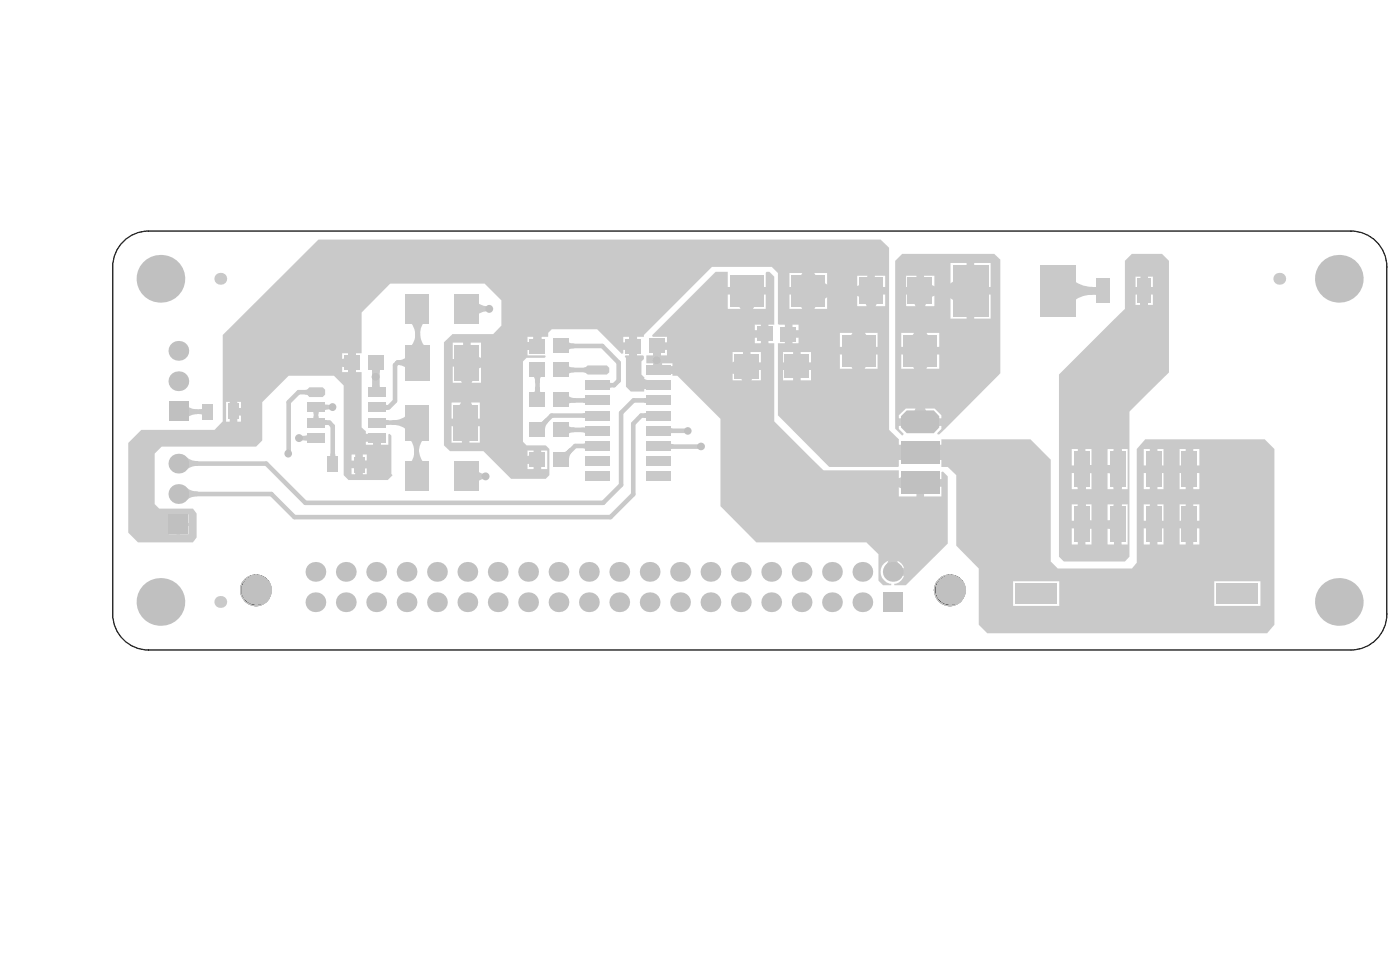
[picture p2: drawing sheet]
<svg xmlns="http://www.w3.org/2000/svg" width="288mm" height="201mm" viewBox="0 0 288 201" stroke-linecap="round" stroke-linejoin="round" font-family="sans-serif">
<path d="M50.4 119.1a2.82 2.82 0 0 1 2.1-.8 3 3 0 0 1 3 4 3.1 3.1 0 0 1-4.6 1.7 3.1 3.1 0 0 1-.5-4.9zM193.1 119.1a2.67 2.67 0 0 1 2.2-.8 2.86 2.86 0 0 1 3 3.3 3.1 3.1 0 0 1-3.2 3 3.1 3.1 0 0 1-2.9-3.3 2.67 2.67 0 0 1 .9-2.2z" fill="none" stroke="#c0c0c0" stroke-width=".21"/>
<g fill="none" stroke="#000" stroke-width=".25">
<path d="M25.7 49.3a7.3 7.3 0 0 1 4.9-1.8h247.2a7.4 7.4 0 0 1 7.4 7.4v71.4a7.4 7.4 0 0 1-7.4 7.3h-247.2a7.4 7.4 0 0 1-7.4-7.3v-71.4a7.4 7.4 0 0 1 2.5-5.6z"/>
<circle cx="52.7" cy="121.3" r="3.1"/>
<circle cx="195.4" cy="121.3" r="3.1"/>
</g>
<g fill="#c8cbc4">
<path d="M185.5 52.2h18.9l1.3 1.2v23.4l-12.6 12.5h-.3l-.1-.2 .9-.9v-.6h-8.8v.6l1 1-.3 .4-1.4-1.5v-34.5zM200.3 54.1v4.9h3.4v-4.9zM195.4 54.1v4.9h3.4v-4.9zM190 56.7v2.3h2.1v-2.3zM186.3 56.7v2.3h2.1v-2.3zM190 60.6v2.3h2.1v-2.3zM186.3 60.6v2.3h2.1v-2.3zM200.3 60.6v4.9h3.4v-4.9zM195.4 60.6v4.9h3.4v-4.9zM190 68.4v2.9h3.1v-2.9zM185.3 68.4v2.9h3.1v-2.9zM190 72.9v2.9h3.1v-2.9zM185.3 72.9v2.9h3.1v-2.9zM190 84v2h3.6v-.6l-1.4-1.4zM184.8 85.4v.6h3.6v-2h-2.1z"/>
<path d="M232.7 52.2h6.2l1.5 1.4v23l-8.2 8v29.9l-.9 1h-12.6l-1-1v-37.5l13.6-13.5v-9.9zM236.1 56.9v2.1h1v-2.1zM233.5 56.9v2.1h1v-2.1zM236.1 60.6v2.1h1v-2.1zM233.5 60.6v2.1h1v-2.1zM227.7 92.3v3.4h1.4v-3.4zM223.2 92.3v3.4h1.2v-3.4zM220.4 92.3v3.4h1.2v-3.4zM230.6 92.3v8.3h1.3v-8.3zM227.7 97.3v3.3h1.4v-3.3zM223.2 97.3v3.3h1.2v-3.3zM220.4 97.3v3.3h1.2v-3.3zM227.7 103.7v3.4h1.4v-3.4zM223.2 103.7v3.4h1.2v-3.4zM220.4 103.7v3.4h1.2v-3.4zM230.6 103.7v8.3h1.3v-8.3zM227.7 108.6v3.4h1.4v-3.4zM223.2 108.6v3.4h1.2v-3.4zM220.4 108.6v3.4h1.2v-3.4z"/>
<path d="M147.1 55.9h2.5v3.1h7.9v-2.9l.1-.2h.6l1 1v9.9h-1.2v3.8h1.2v16l10.1 10.1h15.5v1.8h8.8v-1.4l.3-.2 1 1v13.9l-8.6 8.5h-2.4v-.3a2.12 2.12 0 0 0 2-1.6h-2.3v-.8h-.8v-2.3a2.44 2.44 0 0 0-1.7 2.5 2.44 2.44 0 0 0 2.2 2.2v.3h-1.7l-1-.9v-5.4l-2.5-2.5h-22.6l-7.4-7.4v-18l-8.8-8.8h-1v-.4h-3v-.8h-.7v-1.4h-1.7v-1.6h1.4v-2h.8v-.7h2v-1.1h-2.9l-.1-.4zM154.3 60.6v2.9h3.2v-2.9zM149.6 60.6v2.9h3.2v-2.9zM155.2 66.8v1.1h1.3v-1.1zM155.2 69.4v1.2h1.3v-1.2zM135.9 71.9v1.2h1.2v-1.2zM154.3 72.4v2.1h2.2v-2.1zM150.6 72.4v2.1h2.2v-2.1zM136.1 74.7v.6h2.2v-.6zM154.3 76.1v2.1h2.2v-2.1zM150.6 76.1v2.1h2.2v-2.1zM190 100.1v2h3.6v-2zM184.8 100.1v2h3.6v-2zM184.3 115.3v1.5h1.6a2.13 2.13 0 0 0-1.6-1.5z"/>
<path d="M45.8 68.9l19.7-19.6h115.6l1.7 1.6v37.5l2 1.9v2h8.8v-2h18.3l4.2 4.2v21l1.4 1.4h15.2l1-1.2v-23.4l1.8-2h24.5l2 2v36.2l-1.5 1.7h-57.5l-1.8-1.7v-11.6l-4.6-4.7v-14.5l-1.7-1.7h-1.3v-2.2h-8.8v2l-.1 .2h-14.2l-10.5-10.6v-14.8h1.4v-3.8h-1.3l-.1-.2v-10.5l-1.3-1.2h-12.3l-14 14v.4h-1.4v3.8h1.2l.2 .2v.5l-.5 .5v2.7l.6 .6v.8h2.8v1.6h-2.8v.5h-2.8l-1-1v-5.9l-.2-.2 .1-.3h.8v-1.2h-1.3v.7l-.3 .2-5-5.1h-9.3l-.8 .7v.9h-1.4v1.8h-.8v.8h-2v1.2h3.6l.1 .3-.2 .2h-3.7l-.8 .7v16.5l.8 .8h3.9l.8 .7v5.4l-.8 .7h-7.1l-5.7-5.6h-6.9l-1.2-1.2v-21.2l1.7-1.7h8.4l1.7-1.8v-5.1l-3.4-3.5h-19.5l-5.8 6v8.3h-1.2v3.9h1.2v11.4l.8 .7v.6h2.3v.8h.8v1.4h1.6v-2.1l.2-.1 .4 .4v7.8l.2 .3-1 1h-8l-1-1v-18.4l-2-2h-9.3l-5.5 5.4v7.9l-1.2 1.2h-19.5l-1.4 1.5v10.3l.9 1h7l.7 1v4.9l-.7 1h-11.3l-2-2v-18.4l2.7-2.7h15l1.7-1.8zM179.9 56.7v2.3h2.1v-2.3zM176.3 56.7v2.3h2v-2.3zM167 56.1v2.9h3.1v-2.9zM162.3 56.1v2.9h3.1v-2.9zM179.9 60.6v2.3h2.1v-2.3zM176.3 60.6v2.3h2v-2.3zM167 60.6v2.9h3.1v-2.9zM162.3 60.6v2.9h3.1v-2.9zM162.9 66.8v1.1h1.3v-1.1zM128.1 69.3v1.1h1.3v-1.1zM108.5 69.3v1.1h1.2v-1.1zM162.9 69.4v1.2h1.3v-1.2zM177.3 68.4v2.9h3.1v-2.9zM172.7 68.4v2.9h3.1v-2.9zM96.8 70.4v3.4h2.1v-3.4zM93.1 70.4v3.4h2.1v-3.4zM70.4 72.6v1.2h1.2v-1.2zM164.6 72.4v2.1h2.2v-2.1zM161 72.4v2.1h2.1v-2.1zM177.3 72.9v2.9h3.1v-2.9zM172.7 72.9v2.9h3.1v-2.9zM70.4 75.4v1.1h1.2v-1.1zM164.6 76.1v2.1h2.2v-2.1zM161 76.1v2.1h2.1v-2.1zM96.8 75.4v3.3h2.1v-3.3zM93.1 75.4v3.3h2.1v-3.3zM48.8 82.6v1.3h.7v-1.3zM96.5 82.8v3.3h2.2v-3.3zM92.8 82.8v3.3h2.2v-3.3zM48.8 85.4v1.3h.7v-1.3zM46.5 82.6v4.1h.7v-4.1zM96.5 87.6v3.4h2.2v-3.4zM92.8 87.6v3.4h2.2v-3.4zM75.2 90.8v.6h1.5v-.6zM108.5 92.6v1.2h1.2v-1.2zM74.6 93.4v1.3h.8v-1.3zM72.3 93.4v1.3h.7v-1.3zM238 92.3v3.4h1.2v-3.4zM235.2 92.3v3.4h1.2v-3.4zM245.4 92.3v3.4h1.2v-3.4zM242.5 92.3v3.4h1.3v-3.4zM111.3 92.6v3.8h1.2v-3.8zM108.5 95.3v1.1h1.2v-1.1zM74.6 96.3v1.2h.8v-1.2zM72.3 96.3v1.2h.7v-1.2zM238 97.3v3.3h1.2v-3.3zM235.2 97.3v3.3h1.2v-3.3zM245.4 97.3v3.3h1.2v-3.3zM242.5 97.3v3.3h1.3v-3.3zM245.4 103.7v3.4h1.2v-3.4zM242.5 103.7v3.4h1.3v-3.4zM238 103.7v3.4h1.2v-3.4zM235.2 103.7v3.4h1.2v-3.4zM37 105.8v1.7h1.7v-1.7zM34.7 105.8v1.7h1.7v-1.7zM37 108.1v1.7h1.7v-1.7zM34.7 108.1v1.7h1.7v-1.7zM245.4 108.6v3.4h1.2v-3.4zM242.5 108.6v3.4h1.3v-3.4zM238 108.6v3.4h1.2v-3.4zM235.2 108.6v3.4h1.2v-3.4zM249.7 119.5v5.1h9.5v-5.1zM208.3 119.5v5.1h9.5v-5.1z"/>
</g>
<path d="M50.4 119.1a2.82 2.82 0 0 1 2.1-.8 3 3 0 0 1 3 4 3.1 3.1 0 0 1-4.6 1.7 3.1 3.1 0 0 1-.5-4.9zM193.1 119.1a2.67 2.67 0 0 1 2.2-.8 2.86 2.86 0 0 1 3 3.3 3.1 3.1 0 0 1-3.2 3 3.1 3.1 0 0 1-2.9-3.3 2.67 2.67 0 0 1 .9-2.2z" fill="none" stroke="#c0c0c0" stroke-width=".21"/>
<path d="M65 90l-.1 .1M65 83.7v.1M77.5 83.8h2.4M85.7 97.8l.1 .1M122.6 88.4l.2 .2M130.3 82.3l-2.6 2.6M131.8 85.4h3.5M135.3 88.6h.1" fill="none" stroke="#c8cbc4" stroke-width=".94"/>
<path d="M132.3 79.2h3M153.6 73.3v2.5M72.4 88.1l1.9 1.9M77.3 80.4l.2 .2" fill="none" stroke="#c8cbc4" stroke-width="1.6"/>
<circle cx="229.8" cy="107.8" r=".78" fill="#c8cbc4"/>
<path d="M110.5 76.1v6.1M127.2 74.6v3.7M67.7 86.9l.7 .7v7.9M85.7 86.9v10.9M115.4 82.2l.1 .1M127.7 84.9v14.8M130.2 87.1v14.5" fill="none" stroke="#c8cbc4" stroke-width=".94"/>
<path d="M77.3 74.6v5.8M77.5 90v4" fill="none" stroke="#c8cbc4" stroke-width="1.6"/>
<circle cx="130.2" cy="71.1" r=".78" fill="#c8cbc4"/>
<path d="M130.2 71.1v5.9M135.1 71.1v4.7l.2 .3M153.6 75.8l-.3 .3M183.6 108.5v9.1" fill="none" stroke="#c8cbc4" stroke-width="1.6"/>
<path d="M135.3 91.7l.2 .1" fill="none" stroke="#c8cbc4" stroke-width=".94"/>
<circle cx="229.8" cy="96.4" r=".78" fill="#c8cbc4"/>
<g fill="none" stroke="#c8cbc4" stroke-width="1.6">
<path d="M110.5 58.8l-4.2-4.2h-30.7l-3.2 3.2v30.3M110.5 58.8v12.3h-2.7l-2.2 2.2M110.5 58.8h16M126.5 58.8l3.7 3.7v8.6M153.6 59.8v6.1M166.2 54.3l.1 1.1 .5 1.1 1 1.4M166.2 54.3l-.3 1.7-.6 1-.8 .9M166.2 59.8h12.9v4M166.2 54.3v11.3M166.2 54.3l-2.3-2.4h-30.5l-6.9 6.9M168.1 58.1l1.1 .8 1.2 .6 2 .3-2 .4-1.2 .5-1.1 .9M177.9 58.6l-1.3 .9-1.5 .3 1.5 .3 1.3 .9"/>
<path d="M190.4 58.6l1.3 .9 1.6 .3-1.6 .3-1.3 .9M192.5 59.8a7 7 0 0 1 5 2.1M197.5 57.7a7 7 0 0 1-5 2.1M199.6 59.8h-10.4v27M217.5 59.8h9.3M219.6 57.7a7 7 0 0 0 5 2.1M224.6 59.8a7 7 0 0 0-5 2.1M226.4 59.4l-.4 .3-.6 .1 .6 .1 .4 .3M235.2 59.8v5.6l-5.4 5.5v36.9h-7.4v-11.4h7.4M48 74.6h24.4M71.8 74.1l-.6 .3-.6 .2 .6 .1 .6 .4M71.9 74.1l.3-.6 .2-.6 .1 .6 .3 .6"/>
<path d="M71.9 75.1l.3 .5 .2 .7 .1-.7 .3-.5M76.8 75.1l.4 .5 .1 .7 .1-.7 .4-.5M77.3 79.6l.4 .9M94.8 77l.9 1.3 .3 1.6 .3-1.6 .9-1.3M97.2 73.4l1.3 .9 1.5 .3-1.5 .3-1.3 .9M105.6 73.3v19.7l1.5 1.5h3.4M105.6 73.3h-3.2l-1.2 1.3h-5.2v12l-.3 .3M109.9 70.6l-.5 .4-.7 .1 .7 .2 .5 .3M110.5 69.4l.1 .7 .4 .5M110.5 69.4l-.1 .7-.4 .5M129.7 71.6l.4 .6 .1 .6M130.1 69.4l.2 .7 .3 .5"/>
<path d="M130.2 69.4l-.1 .7-.4 .5M130.2 77l2.1 2.2M130.6 71.6l-.3 .6-.2 .6M131.1 77.9l1.2 .8 1.5 .3M134.6 71.6l.4 .6 .1 .6 .1-.6 .4-.6M135.1 75.1l.4 .9M135.3 76.1h18M151.8 61.6l1.2 1.6 .4 1.3 .2 1.3M152.4 74.2a6.7 6.7 0 0 1-4.8 1.9M152.4 76.5l.9 1.3 .3 1.6M153.6 75.8v16l7.4 7.5h28.2M154.7 76.5l-.9 1.3-.3 1.6"/>
<path d="M155.3 61.6l-.9 1-.5 1.2-.4 2M164.5 61.6l.8 1 .6 1.1 .3 1.9M167.9 61.6l-1.1 1.5-.5 1.2-.1 1.3M174.8 73.8l.9 1.1 .5 1.2 .4 2M176.6 66.3l.3 1.9 .6 1.1 .8 1M176.6 66.3l-.4 1.9-.5 1.1-.8 1M176.6 66.3v21.5l5.2 5.2h-2.4M178 61.4l.8 1 .3 1.4M178.3 73.8l-1.2 1.7-.4 1.2-.2 1.4M179.1 63.8l-2.5 2.5M180.2 61.4l-.8 1-.3 1.4M187.5 73.8l.8 1.1 .6 1.2 .4 2"/>
<path d="M188.1 61.3l.8 1.3 .4 1.5M189.2 66.1l.1 1.4 .5 1.2 1.1 1.7M189.3 66.1l-.2 1.4-.4 1.2-1.2 1.7M190.4 61.3l-.9 1.3-.3 1.5M190.9 73.8l-.8 1.1-.6 1.2-.3 2M234.8 61.3l.3 .5 .1 .5 .1-.5 .3-.5M43.9 89.8h-13.3l-2 2v13.3l2.7 2.7h5.4M74.3 90h3.2M77.5 94l-1.5 1.5h-2.1M96 81a4.9 4.9 0 0 1-1.5 3.5M96 82.2a3.2 3.2 0 0 0 1 2.3M109.9 94l-.5 .4-.7 .1 .7 .1 .5 .4"/>
<path d="M186.5 98.2l-1.2 .8-1.4 .3 1.4 .2 1.2 .9M189.2 83l-.3 1.4-.8 1.3M189.3 83l.2 1.4 .9 1.3M202.7 93l3.7 3.7M221.8 99.2l.5 .6 .1 .8 .2-.8 .4-.6M223 95.9l.7 .5 .7 .1M224.4 96.4l-.7 .2-.7 .4M227.8 96.4l.8 .2 .6 .4M229.2 99.2l.5 .6 .1 .8 .2-.8 .4-.6M229.2 93.8l.5-.6 .1-.8 .2 .8 .4 .6M229.2 95.9l-.6 .5-.8 .1M33.7 107.8l1.3 .4 .8 .5"/>
<path d="M35.8 106.9l-.8 .5-1.3 .4M182.7 116.7l.5-.8 .4-1.3 .1 .9 .7 1.2M189.2 102.9l-5.6 5.6M221.8 105.2l.5-.7 .1-.7 .2 .7 .4 .7M223 107.3l.7 .4 .7 .2M224.4 107.8l-.7 .2-.7 .4M227.8 107.8l.8 .2 .6 .4M229.2 105.2l.5-.7 .1-.7 .2 .7 .4 .7M229.2 107.3l-.6 .4-.8 .2"/>
</g>
<g fill="none" stroke="#c8cbc4" stroke-width=".94">
<path d="M81.7 74.6l1.5 .3 1.1 .9M81.7 74.6l-.5 .5v7.3l-1.3 1.4M81.7 74.6h4.2M84.3 73.3l-1.1 .9-1.5 .4M84.4 65.5l1 1.4 .4 1.1 .1 1.2M84.5 71.9a4.8 4.8 0 0 0 1.4-3.4 4.8 4.8 0 0 0 1.4 3.4M85 64.9l.7 1.1 .1 .9M85.2 72.6l.4-.6 .3-1.2 .1 .8 .7 1M85.8 63.5l.1 .1v14.2M87.2 65.5l-1 1.5-.3 1.6M96.6 62.8l.6 .4 1.2 .3M97.2 62.1a4.8 4.8 0 0 0 3.5 1.4h-4.9"/>
<path d="M98.4 63.4l-.8 .2-1 .6M100.7 63.4a4.8 4.8 0 0 0-3.5 1.5M109.8 76.8l.5 .6 .2 1.1M110.5 79.8l.2 1.1 .5 .6M110.5 79.8l-.2 1.1-.5 .6M111.2 76.8l-.6 1-.1 .7M115.4 76.1h7.4M115.4 71.1h8.4l3.4 3.5M116.2 75.4l.7 .4 1.1 .3-1.1 .2-.7 .5M116.2 70.4l.7 .5 1.1 .2-1.1 .3-.7 .4M120.9 75.7l-.7 .4 .7 .3M124.7 78.9l.8 .3-.8 .3"/>
<path d="M127.2 78.3l-.9 .9h-3.5M36.7 84.6h5.9M36.7 95.3h18l8.1 8.1h61.2l3.7-3.7M37.8 94.2l1.3 .8 1.4 .3M37.8 83.5l1.3 .8 1.4 .3M40.5 84.7l-1.4 .3-1.3 .8M40.5 95.3l-1.4 .3-1.3 .8M41 84.6l.6 .2 .6 .3M42.2 84.2l-.6 .4-.6 .1M61.5 90.1h3.4M63 90.1l.7 .3M63.8 89.6l-.5 .4-.6 .1"/>
<path d="M63.8 80.3l-.9 .3 .9 .4M64.6 84.1l.4 .9 .3-.9M64.6 86.5l.4-.9 .3 .9M65 80.6h-3.6l-2 2.1v10.6M65 83.8v3.1h2.7M65 83.7h3.4M66.2 83.4l.7 .3M66.2 86.5l.9 .4-.9 .4M67.3 83.7l-.6 .1-.5 .3M68.4 93.4l.1 .6 .4 .6M68.5 93.4l-.1 .6-.4 .6M77.5 86.9h8.2"/>
<path d="M78.8 83.4l.9 .4-.9 .3M78.8 86.5l.9 .4-.9 .4M84.3 89.5a4.8 4.8 0 0 1 1.4 3.4 4.8 4.8 0 0 1 1.4-3.4M84.3 85.5a4.8 4.8 0 0 1-3.5 1.4 4.8 4.8 0 0 1 3.5 1.4M84.9 88.8l.5 .7 .3 1.1 .1-.8 .6-1M84.9 86.1l-.6 .5-1.2 .3 1.2 .3 .6 .4M85.7 92.8l-.4 1.7-.9 1.4M85.7 92.3l.3 1.7 .5 1.1 .7 .9M85.7 94.5l.1 .9 .7 1.2M95.8 97.9h4.1M97.4 96.7l1.1 .9 1.4 .3M99.9 97.9l-1.4 .4-1.1 .9"/>
<path d="M112.2 86.8a2.12 2.12 0 0 1-1.5 .6M112.4 86.4l-.7 1.1-.1 .9M115.4 88.4h7.2M115.5 82.3h7.3M116.2 87.7l.7 .4 1.1 .3-.8 .1-1 .6M116.3 81.5l.7 .5 1.2 .3M117 92.9a2.12 2.12 0 0 1-1.5 .6M117.3 92.6l-.6 1.1-.2 .8M117.7 82.3a2.12 2.12 0 0 0-1.5 .6M119.7 88.4l.6 .1 .6 .4M120.9 85.1l-.7 .3 .7 .4M120.9 82l-.7 .3 .7 .4"/>
<path d="M120.9 91.4l-.7 .3 .7 .3M122.8 91.7h-4.5l-2.9 2.8M122.8 85.4h-9.4l-2.9 3M130.3 82.3h5M131.8 85.4l-1.6 1.7M133.5 85.1l-.8 .3 .8 .4M133.5 82l-.8 .3 .8 .4M135.4 88.6h6.1M135.5 91.8h8.7M137.2 91.3l.5 .4 .5 .1M137.2 88.2l.9 .4M138 88.6l-.8 .3"/>
<path d="M36.7 101.6h19.1l4.7 4.7h65l4.7-4.7M37.8 100.4l1.3 .8 1.4 .3M40.5 101.6l-1.4 .3-1.3 .8"/>
</g>
<path d="M181.8 93h20.9" fill="none" stroke="#c8cbc4" stroke-width="3.1"/>
<g fill="#c0c0c0">
<circle cx="77.2" cy="77.5" r=".8"/>
<circle cx="135" cy="74.1" r=".81"/>
<circle cx="144.2" cy="91.8" r=".8"/>
<circle cx="141.4" cy="88.6" r=".78"/>
<circle cx="68.4" cy="83.7" r=".79"/>
<circle cx="61.5" cy="90.1" r=".81"/>
<circle cx="59.2" cy="93.3" r=".79"/>
<circle cx="99.8" cy="97.9" r=".81"/>
<circle cx="100.6" cy="63.5" r=".81"/>
<circle cx="83.6" cy="123.8" r="2.03"/>
<circle cx="108.6" cy="123.8" r="2.03"/>
<circle cx="133.6" cy="123.8" r="2.03"/>
<circle cx="158.6" cy="123.8" r="2.03"/>
<circle cx="83.6" cy="117.6" r="2.03"/>
<circle cx="108.6" cy="117.6" r="2.03"/>
<circle cx="133.6" cy="117.6" r="2.03"/>
<circle cx="158.6" cy="117.6" r="2.03"/>
<circle cx="183.6" cy="117.6" r="2.03"/>
<circle cx="64.9" cy="123.8" r="2.03"/>
<circle cx="71.1" cy="123.8" r="2.03"/>
<circle cx="77.4" cy="123.8" r="2.03"/>
<circle cx="89.8" cy="123.8" r="2.03"/>
<circle cx="96.1" cy="123.8" r="2.03"/>
<circle cx="102.3" cy="123.8" r="2.03"/>
<circle cx="121.1" cy="123.8" r="2.03"/>
<circle cx="127.3" cy="123.8" r="2.03"/>
<circle cx="139.8" cy="123.8" r="2.03"/>
<circle cx="146.1" cy="123.8" r="2.03"/>
<circle cx="171.1" cy="123.8" r="2.03"/>
<circle cx="164.8" cy="123.8" r="2.03"/>
<circle cx="177.3" cy="123.8" r="2.03"/>
<circle cx="36.7" cy="101.6" r="2.03"/>
<circle cx="36.7" cy="95.3" r="2.03"/>
<circle cx="36.7" cy="72.1" r="2.03"/>
<circle cx="36.7" cy="78.4" r="2.03"/>
<circle cx="64.9" cy="117.6" r="2.03"/>
<circle cx="71.1" cy="117.6" r="2.03"/>
<circle cx="77.4" cy="117.6" r="2.03"/>
<circle cx="89.8" cy="117.6" r="2.03"/>
<circle cx="96.1" cy="117.6" r="2.03"/>
<circle cx="102.3" cy="117.6" r="2.03"/>
<circle cx="121.1" cy="117.6" r="2.03"/>
<circle cx="127.3" cy="117.6" r="2.03"/>
<circle cx="139.8" cy="117.6" r="2.03"/>
<circle cx="146.1" cy="117.6" r="2.03"/>
<circle cx="171.1" cy="117.6" r="2.03"/>
<circle cx="164.8" cy="117.6" r="2.03"/>
<circle cx="177.3" cy="117.6" r="2.03"/>
<circle cx="114.8" cy="123.8" r="2.03"/>
<circle cx="152.3" cy="123.8" r="2.03"/>
<circle cx="33" cy="57.3" r="4.9"/>
<circle cx="114.8" cy="117.6" r="2.03"/>
<circle cx="152.3" cy="117.6" r="2.03"/>
<circle cx="275.3" cy="57.3" r="4.9"/>
<circle cx="33" cy="123.8" r="4.9"/>
<circle cx="52.7" cy="121.3" r="3.1"/>
<circle cx="195.4" cy="121.3" r="3.1"/>
<circle cx="275.3" cy="123.8" r="4.9"/>
</g>
<g fill="#c0c0c0">
<path d="M181.5 121.8h4.1v4h-4.1z" fill-rule="evenodd"/>
<path d="M185.3 96.9h7.8v4.7h-7.8z" fill-rule="evenodd"/>
<path d="M34.6 105.8h4.1v4h-4.1z" fill-rule="evenodd"/>
<path d="M186.4 84.4h5.6l1.1 1.2v2.3l-1.1 1.2h-5.6l-1.1-1.2v-2.3z" fill-rule="evenodd"/>
<path d="M185.3 90.6h7.8v4.7h-7.8z" fill-rule="evenodd"/>
<path d="M34.7 82.6h4v4h-4z" fill-rule="evenodd"/>
</g>
<g fill="#c8cbc4">
<path d="M41.5 83.1h2.2v3.2h-2.2z" fill-rule="evenodd"/>
<path d="M47 83h2.2v3.2h-2.2z" fill-rule="evenodd"/>
<path d="M67.4 93.9h2.1v3.2h-2.1z" fill-rule="evenodd"/>
<path d="M72.7 93.9h2.3v3.2h-2.3z" fill-rule="evenodd"/>
<path d="M243 92.8h3.2v7.3h-3.2z" fill-rule="evenodd"/>
<path d="M243 104.1h3.2v7.4h-3.2z" fill-rule="evenodd"/>
<path d="M63.2 89h3.7v2h-3.7z" fill-rule="evenodd"/>
<path d="M63.2 82.8h3.7v2h-3.7z" fill-rule="evenodd"/>
<path d="M63.6 79.6h2.8l.5 .5v1l-.5 .5h-2.8l-.4-.5v-1z" fill-rule="evenodd"/>
<path d="M75.7 89h3.7v2h-3.7z" fill-rule="evenodd"/>
<path d="M75.7 82.8h3.7v2h-3.7z" fill-rule="evenodd"/>
<path d="M75.7 79.6h3.7v2h-3.7z" fill-rule="evenodd"/>
<path d="M75.7 73.1h3.2v3h-3.2z" fill-rule="evenodd"/>
<path d="M108.9 93.1h3.2v2.9h-3.2z" fill-rule="evenodd"/>
<path d="M108.9 86.9h3.2v3h-3.2z" fill-rule="evenodd"/>
<path d="M120.3 97h5v1.9h-5z" fill-rule="evenodd"/>
<path d="M113.8 93h3.2v2.9h-3.2z" fill-rule="evenodd"/>
<path d="M120.3 93.9h5v1.9h-5z" fill-rule="evenodd"/>
<path d="M113.8 86.9h3.2v3h-3.2z" fill-rule="evenodd"/>
<path d="M120.3 87.6h5v1.9h-5z" fill-rule="evenodd"/>
<path d="M120.3 84.5h5v1.9h-5z" fill-rule="evenodd"/>
<path d="M120.3 78.3h5v1.8h-5z" fill-rule="evenodd"/>
<path d="M160.5 67.3h3.2v2.9h-3.2z" fill-rule="evenodd"/>
<path d="M155.6 67.2h3.2v2.9h-3.2z" fill-rule="evenodd"/>
<path d="M63.2 85.9h3.7v2h-3.7z" fill-rule="evenodd"/>
<path d="M75.7 85.9h3.7v2h-3.7z" fill-rule="evenodd"/>
<path d="M83.3 94.9h4.9v6.1h-4.9z" fill-rule="evenodd"/>
<path d="M83.4 70.9h4.9v7.4h-4.9z" fill-rule="evenodd"/>
<path d="M108.9 69.7h3.2v2.9h-3.2z" fill-rule="evenodd"/>
<path d="M108.9 80.8h3.2v2.9h-3.2z" fill-rule="evenodd"/>
<path d="M108.9 74.6h3.2v3h-3.2z" fill-rule="evenodd"/>
<path d="M120.3 90.8h5v1.8h-5z" fill-rule="evenodd"/>
<path d="M113.8 69.6h3.2v3h-3.2z" fill-rule="evenodd"/>
<path d="M120.8 75.1h4l.5 .5v1l-.5 .4h-4l-.5-.4v-1z" fill-rule="evenodd"/>
<path d="M120.3 81.4h5v1.9h-5z" fill-rule="evenodd"/>
<path d="M113.8 80.7h3.2v2.9h-3.2z" fill-rule="evenodd"/>
<path d="M128.6 69.7h3.2v2.9h-3.2z" fill-rule="evenodd"/>
<path d="M113.8 74.6h3.2v3h-3.2z" fill-rule="evenodd"/>
<path d="M161.4 72.9h4.9v4.9h-4.9z" fill-rule="evenodd"/>
<path d="M162.8 56.6h6.8v6.5h-6.8z" fill-rule="evenodd"/>
<path d="M185.8 68.9h6.8v6.5h-6.8z" fill-rule="evenodd"/>
<path d="M186.7 57.1h4.9v5.4h-4.9z" fill-rule="evenodd"/>
<path d="M176.7 57.1h4.9v5.4h-4.9z" fill-rule="evenodd"/>
<path d="M220.8 92.8h3.2v7.3h-3.2z" fill-rule="evenodd"/>
<path d="M228.2 92.8h3.2v7.3h-3.2z" fill-rule="evenodd"/>
<path d="M225.5 57.3h2.7v5h-2.7z" fill-rule="evenodd"/>
<path d="M235.6 92.8h3.2v7.3h-3.2z" fill-rule="evenodd"/>
<path d="M233.9 57.3h2.7v5h-2.7z" fill-rule="evenodd"/>
<path d="M83.2 83.2h4.9v7.4h-4.9z" fill-rule="evenodd"/>
<path d="M83.3 60.4h4.9v6.2h-4.9z" fill-rule="evenodd"/>
<path d="M195.9 54.5h7.3v10.6h-7.3z" fill-rule="evenodd"/>
<path d="M220.8 104.1h3.2v7.4h-3.2z" fill-rule="evenodd"/>
<path d="M228.2 104.1h3.2v7.4h-3.2z" fill-rule="evenodd"/>
<path d="M213.8 54.5h7.4v10.6h-7.4z" fill-rule="evenodd"/>
<path d="M235.6 104.1h3.2v7.4h-3.2z" fill-rule="evenodd"/>
<path d="M70.8 73.1h3.2v3h-3.2z" fill-rule="evenodd"/>
<path d="M132.9 97h4.9v1.9h-4.9z" fill-rule="evenodd"/>
<path d="M132.9 93.9h4.9v1.9h-4.9z" fill-rule="evenodd"/>
<path d="M132.9 87.6h4.9v1.9h-4.9z" fill-rule="evenodd"/>
<path d="M132.9 84.5h4.9v1.9h-4.9z" fill-rule="evenodd"/>
<path d="M132.9 78.3h4.9v1.8h-4.9z" fill-rule="evenodd"/>
<path d="M132.9 90.8h4.9v1.8h-4.9z" fill-rule="evenodd"/>
<path d="M93.4 94.9h4.9v6.1h-4.9z" fill-rule="evenodd"/>
<path d="M151.1 72.9h4.9v4.9h-4.9z" fill-rule="evenodd"/>
<path d="M93.5 70.9h5v7.4h-5z" fill-rule="evenodd"/>
<path d="M132.9 75.1h4.9v1.9h-4.9z" fill-rule="evenodd"/>
<path d="M132.9 81.4h4.9v1.9h-4.9z" fill-rule="evenodd"/>
<path d="M133.5 69.6h3.1v3h-3.1z" fill-rule="evenodd"/>
<path d="M150.1 56.6h6.9v6.5h-6.9z" fill-rule="evenodd"/>
<path d="M208.7 120h8.7v4.1h-8.7z" fill-rule="evenodd"/>
<path d="M173.1 68.8h6.9v6.6h-6.9z" fill-rule="evenodd"/>
<path d="M250.1 120h8.6v4.2h-8.6z" fill-rule="evenodd"/>
<path d="M93.3 83.2h4.9v7.4h-4.9z" fill-rule="evenodd"/>
<path d="M93.4 60.4h4.9v6.2h-4.9z" fill-rule="evenodd"/>
</g>
<g fill="#c8cbc4">
<circle cx="263" cy="57.3" r="1.22"/>
<circle cx="45.3" cy="123.8" r="1.22"/>
<circle cx="45.3" cy="57.3" r="1.22"/>
</g>
</svg>
